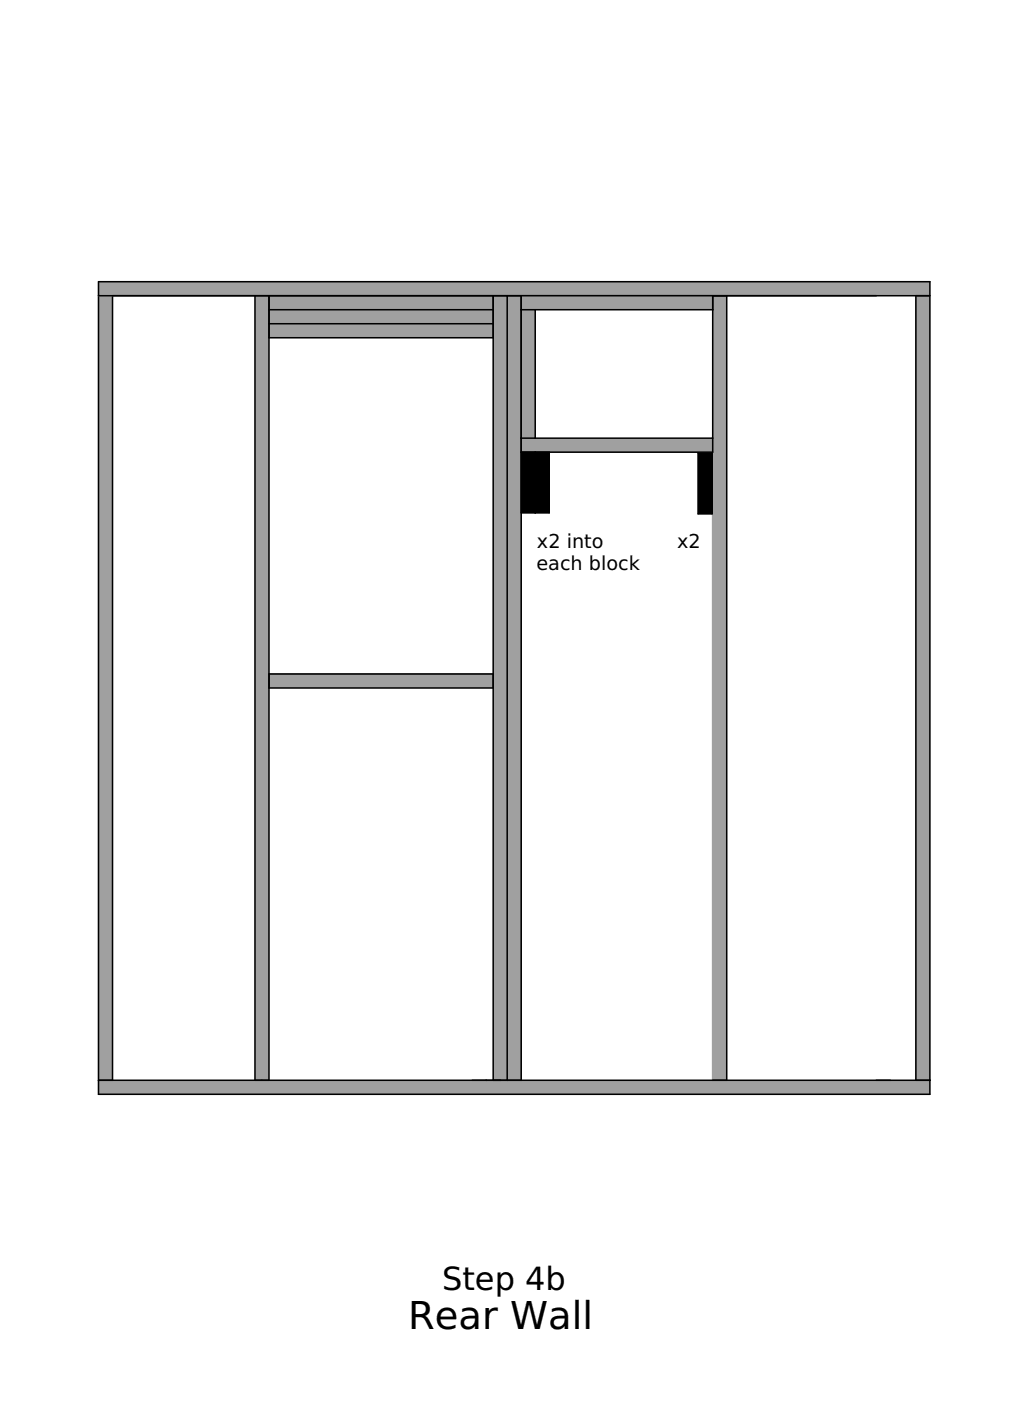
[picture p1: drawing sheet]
<svg xmlns="http://www.w3.org/2000/svg" width="165mm" height="229mm" viewBox="0 0 165 229" stroke-linecap="round" stroke-linejoin="round" font-family="sans-serif">
<defs><g id="words">
<text font-size="6.3" x="66.6" y="216.8">Rear Wall</text>
<text font-size="5.2" x="72.1" y="210.4">Step 4b</text>
<g font-size="3.1">
<text x="87.6" y="89.5">x2 into</text>
<text x="110.5" y="89.4">x2</text>
<text x="87.5" y="93.1">each block</text>
</g>
</g></defs>
<path d="M85 48.3h31.3M116.3 71.5v104.8" fill="none" stroke="#000" stroke-width=".25"/>
<g fill="#a0a0a4">
<path d="M16.1 46h135.6v2.3h-135.6z" fill-rule="evenodd"/>
<path d="M16.1 48.3h2.3v128h-2.3z" fill-rule="evenodd"/>
<path d="M16.1 176.3h135.6v2.3h-135.6z" fill-rule="evenodd"/>
<path d="M149.4 48.4h2.3v127.9h-2.3z" fill-rule="evenodd"/>
<path d="M116.3 48.3h2.3v127.8h-2.3z" fill-rule="evenodd"/>
<path d="M41.6 48.3h2.3v128h-2.3z" fill-rule="evenodd"/>
<path d="M80.5 48.3h2.2v128h-2.2z" fill-rule="evenodd"/>
<path d="M82.7 48.3h2.3v128h-2.3z" fill-rule="evenodd"/>
<path d="M43.9 110h36.6v2.3h-36.6z" fill-rule="evenodd"/>
<path d="M43.9 48.3h36.6v6.8h-36.6z" fill-rule="evenodd"/>
</g>
<g fill="none" stroke="#000" stroke-width=".25">
<path d="M16.1 48.3h135.6v-2.3h-135.6v132.6h135.6v-130.2M18.4 48.3v128M41.6 48.3v128M43.9 48.3v128M43.9 50.5h36.6M43.9 52.8h36.6M80.5 48.3v6.8h-36.6M82.7 48.3v128M85 48.3v2.2h2.3M116.3 50.5h.1M116.3 48.3v2.2M149.4 48.4v127.9"/>
<path d="M87.3 71.5h-2.3v2.3M43.9 110h36.6v2.3h-36.6M16.1 176.3h135.6"/>
</g>
<path d="M16.1 48.3h2.3" fill="none" stroke="#a0a0a4" stroke-width=".25"/>
<g fill="#a0a0a4">
<path d="M85 71.5h31.3v2.3h-31.3z" fill-rule="evenodd"/>
<path d="M85 48.3h31.3v2.2h-31.3z" fill-rule="evenodd"/>
<path d="M85 50.5h2.3v21h-2.3z" fill-rule="evenodd"/>
</g>
<path d="M80.5 48.3v128M85 50.5h31.3M87.3 50.5v21M116.3 48.3v25.5h-31.3M118.6 48.3v128M142.9 48.3h-57.9v128M85 71.5h31.3M87.3 73.8v9.9M89.6 73.8v9.9h-4.6M113.9 73.9h2.3v9.9h-2.3z" fill="none" stroke="#000" stroke-width=".25"/>
<g fill="#000">
<path d="M85 73.8h2.3v9.9h-2.3z" fill-rule="evenodd"/>
<path d="M87.3 73.8h2.3v9.9h-2.3z" fill-rule="evenodd"/>
<path d="M113.9 73.9h2.3v9.9h-2.3z" fill-rule="evenodd"/>
</g>
<use href="#words"/>
</svg>
